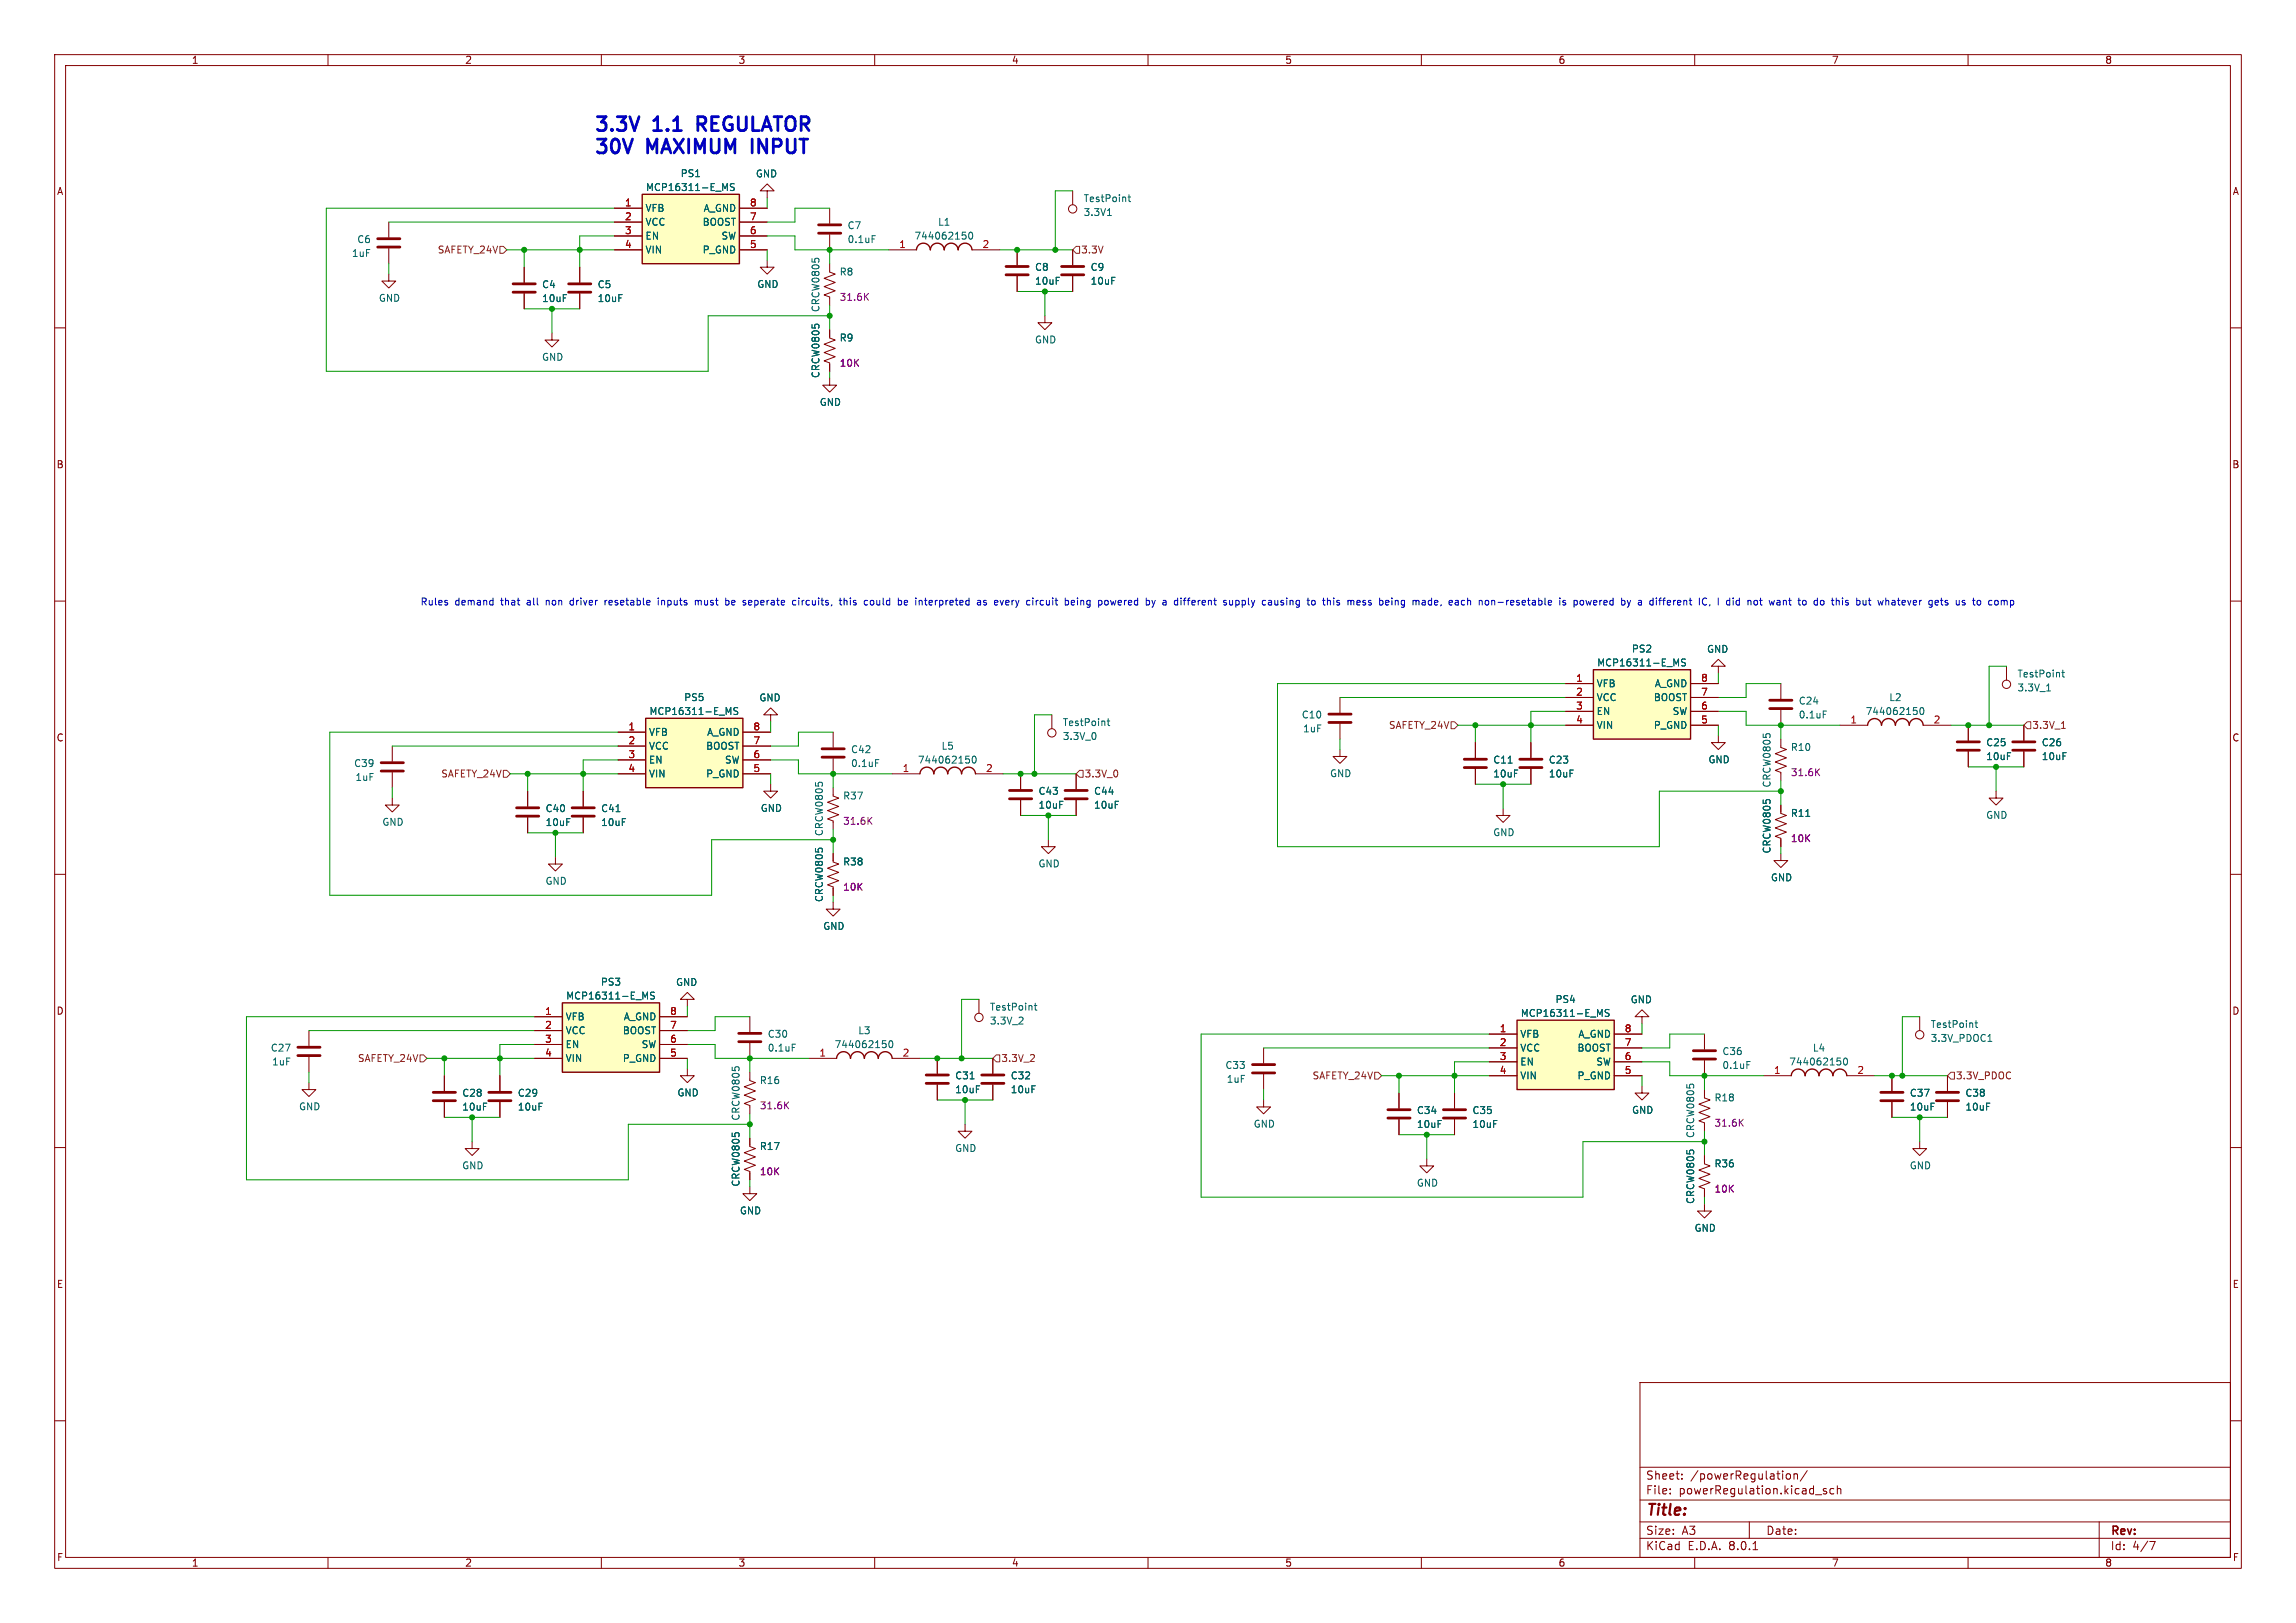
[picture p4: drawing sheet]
<svg xmlns="http://www.w3.org/2000/svg" width="420mm" height="297mm" viewBox="0 0 420 297" stroke-linecap="round" stroke-linejoin="round" font-family="sans-serif">
<defs><g id="words">
<g font-size="3.5" fill="#0000c2">
<text x="108.6" y="24.2">3.3V</text>
<text x="108.6" y="28.3">30V</text>
<text x="118.6" y="28.3">MAXIMUM</text>
<text x="119.8" y="24.2">1.1</text>
<text x="128.8" y="24.2">REGULATOR</text>
<text x="138.7" y="28.3">INPUT</text>
</g>
<text font-size="2.8" fill="#840000" x="301" y="277.9">Title:</text>
<g font-size="2.1" fill="#840000">
<text x="301" y="273.7">File:</text>
<text x="301" y="271">Sheet:</text>
<text x="307.1" y="273.7">powerRegulation.kicad_sch</text>
<text x="309.2" y="271">/powerRegulation/</text>
<text x="301" y="281.1">Size:</text>
<text x="307.6" y="281.1">A3</text>
<text x="323" y="281.1">Date:</text>
<text x="386" y="281.3">Rev:</text>
<text x="301" y="283.9">KiCad</text>
<text x="308.7" y="283.9">E.D.A.</text>
<text x="316.3" y="283.9">8.0.1</text>
<text x="386" y="283.9">Id:</text>
<text x="390.1" y="283.9">4/7</text>
</g>
<g font-size="1.8" fill="#840000">
<text x="35" y="11.9">1</text>
<text x="85" y="11.9">2</text>
<text x="135" y="11.9">3</text>
<text x="185" y="11.9">4</text>
<text x="235" y="11.9">5</text>
<text x="285" y="11.9">6</text>
<text x="335" y="11.9">7</text>
<text x="385" y="11.9">8</text>
<text x="10.3" y="35.9">A</text>
<text x="408.3" y="35.9">A</text>
<text x="10.3" y="85.9">B</text>
<text x="408.2" y="85.9">B</text>
<text x="10.3" y="135.9">C</text>
<text x="408.2" y="135.9">C</text>
<text x="10.3" y="185.9">D</text>
<text x="408.2" y="185.9">D</text>
<text x="10.3" y="235.9">E</text>
<text x="408.3" y="235.9">E</text>
<text x="10.3" y="285.9">F</text>
<text x="35" y="286.9">1</text>
<text x="85" y="286.9">2</text>
<text x="135" y="286.9">3</text>
<text x="185" y="286.9">4</text>
<text x="235" y="286.9">5</text>
<text x="285" y="286.9">6</text>
<text x="335" y="286.9">7</text>
<text x="385" y="286.9">8</text>
<text x="408.3" y="285.9">F</text>
</g>
<g font-size="1.8" fill="#006464">
<text x="118.1" y="35.2">MCP16311-E_MS</text>
<text x="124.4" y="32.6">PS1</text>
<text x="138.2" y="32.7">GND</text>
<text x="118" y="39">VFB</text>
<text x="118" y="41.5">VCC</text>
<text x="128.4" y="41.5">BOOST</text>
<text x="128.6" y="39">A_GND</text>
<text x="171.5" y="41.5">L1</text>
<text x="198.1" y="39.7">3.3V1</text>
<text x="198.1" y="37.2">TestPoint</text>
<text x="64.3" y="47.2">1uF</text>
<text x="65.3" y="44.7">C6</text>
<text x="118" y="44">EN</text>
<text x="118" y="46.6">VIN</text>
<text x="128.4" y="46.6">P_GND</text>
<text x="131.9" y="44">SW</text>
<text x="154.9" y="42.1">C7</text>
<text x="154.9" y="44.7">0.1uF</text>
<text x="167.2" y="44">744062150</text>
<text x="99.1" y="52.9">C4</text>
<text x="109.2" y="52.9">C5</text>
<text x="138.4" y="52.9">GND</text>
<text x="153.5" y="50.6">R8</text>
<text x="189.2" y="49.8">C8</text>
<text x="189.2" y="52.3">10uF</text>
<text x="199.4" y="49.8">C9</text>
<text x="199.4" y="52.3">10uF</text>
<text x="69.2" y="55.4">GND</text>
<text x="99.1" y="55.5">10uF</text>
<text x="109.2" y="55.5">10uF</text>
<text x="150.1" y="57.2" transform="rotate(-90 150.1 57.2)">CRCW0805</text>
<text x="153.5" y="62.7">R9</text>
<text x="189.2" y="63">GND</text>
<text x="99.1" y="66.2">GND</text>
<text x="150.1" y="69.3" transform="rotate(-90 150.1 69.3)">CRCW0805</text>
<text x="149.9" y="74.5">GND</text>
<text x="298.4" y="119.6">PS2</text>
<text x="312.2" y="119.7">GND</text>
<text x="292" y="126">VFB</text>
<text x="292.1" y="122.1">MCP16311-E_MS</text>
<text x="302.6" y="126">A_GND</text>
<text x="368.9" y="124.2">TestPoint</text>
<text x="118.7" y="131">MCP16311-E_MS</text>
<text x="125.1" y="128.5">PS5</text>
<text x="138.8" y="128.5">GND</text>
<text x="238" y="131.7">C10</text>
<text x="292" y="128.5">VCC</text>
<text x="292" y="131">EN</text>
<text x="302.4" y="128.5">BOOST</text>
<text x="305.9" y="131">SW</text>
<text x="328.9" y="129.1">C24</text>
<text x="328.9" y="131.7">0.1uF</text>
<text x="341.2" y="131">744062150</text>
<text x="345.5" y="128.5">L2</text>
<text x="368.9" y="126.7">3.3V_1</text>
<text x="118.6" y="134.8">VFB</text>
<text x="118.6" y="137.4">VCC</text>
<text x="129.1" y="137.4">BOOST</text>
<text x="129.3" y="134.8">A_GND</text>
<text x="172.1" y="137.4">L5</text>
<text x="194.3" y="135.6">3.3V_0</text>
<text x="194.3" y="133.1">TestPoint</text>
<text x="238.3" y="134.2">1uF</text>
<text x="292" y="133.6">VIN</text>
<text x="302.4" y="133.6">P_GND</text>
<text x="327.5" y="137.6">R10</text>
<text x="363.2" y="136.8">C25</text>
<text x="373.4" y="136.8">C26</text>
<text x="64.7" y="140.6">C39</text>
<text x="64.9" y="143.1">1uF</text>
<text x="118.6" y="139.9">EN</text>
<text x="118.6" y="142.5">VIN</text>
<text x="129.1" y="142.5">P_GND</text>
<text x="132.5" y="139.9">SW</text>
<text x="155.6" y="138">C42</text>
<text x="155.6" y="140.6">0.1uF</text>
<text x="167.8" y="139.9">744062150</text>
<text x="243.2" y="142.4">GND</text>
<text x="273.1" y="139.9">C11</text>
<text x="273.1" y="142.5">10uF</text>
<text x="283.2" y="139.9">C23</text>
<text x="283.2" y="142.5">10uF</text>
<text x="312.4" y="139.9">GND</text>
<text x="363.2" y="139.3">10uF</text>
<text x="373.4" y="139.3">10uF</text>
<text x="99.7" y="148.8">C40</text>
<text x="109.9" y="148.8">C41</text>
<text x="139.1" y="148.8">GND</text>
<text x="154.1" y="146.5">R37</text>
<text x="189.9" y="145.6">C43</text>
<text x="189.9" y="148.2">10uF</text>
<text x="200" y="145.6">C44</text>
<text x="200" y="148.2">10uF</text>
<text x="324.1" y="144.2" transform="rotate(-90 324.1 144.2)">CRCW0805</text>
<text x="327.5" y="149.7">R11</text>
<text x="69.8" y="151.3">GND</text>
<text x="99.7" y="151.4">10uF</text>
<text x="109.9" y="151.4">10uF</text>
<text x="150.7" y="153.1" transform="rotate(-90 150.7 153.1)">CRCW0805</text>
<text x="273" y="153.2">GND</text>
<text x="363.2" y="150">GND</text>
<text x="154.1" y="158.6">R38</text>
<text x="189.9" y="158.9">GND</text>
<text x="323.8" y="161.5">GND</text>
<text x="324.1" y="156.3" transform="rotate(-90 324.1 156.3)">CRCW0805</text>
<text x="99.7" y="162.1">GND</text>
<text x="150.7" y="165.2" transform="rotate(-90 150.7 165.2)">CRCW0805</text>
<text x="150.5" y="170.4">GND</text>
<text x="103.5" y="183.1">MCP16311-E_MS</text>
<text x="109.8" y="180.6">PS3</text>
<text x="123.6" y="180.6">GND</text>
<text x="181" y="185.1">TestPoint</text>
<text x="284.4" y="183.7">PS4</text>
<text x="298.2" y="183.8">GND</text>
<text x="103.4" y="186.9">VFB</text>
<text x="103.4" y="189.5">VCC</text>
<text x="103.4" y="192">EN</text>
<text x="113.8" y="189.5">BOOST</text>
<text x="114" y="186.9">A_GND</text>
<text x="117.3" y="192">SW</text>
<text x="140.3" y="190.1">C30</text>
<text x="152.6" y="192">744062150</text>
<text x="156.9" y="189.5">L3</text>
<text x="181" y="187.7">3.3V_2</text>
<text x="278" y="190.1">VFB</text>
<text x="278.1" y="186.3">MCP16311-E_MS</text>
<text x="288.6" y="190.1">A_GND</text>
<text x="353.1" y="190.9">3.3V_PDOC1</text>
<text x="353.1" y="188.3">TestPoint</text>
<text x="49.4" y="192.6">C27</text>
<text x="49.7" y="195.2">1uF</text>
<text x="103.4" y="194.5">VIN</text>
<text x="113.8" y="194.5">P_GND</text>
<text x="140.3" y="192.6">0.1uF</text>
<text x="174.6" y="197.7">C31</text>
<text x="184.8" y="197.7">C32</text>
<text x="224.1" y="195.8">C33</text>
<text x="278" y="192.6">VCC</text>
<text x="278" y="195.2">EN</text>
<text x="278" y="197.7">VIN</text>
<text x="288.5" y="197.7">P_GND</text>
<text x="288.5" y="192.6">BOOST</text>
<text x="291.9" y="195.2">SW</text>
<text x="315" y="193.3">C36</text>
<text x="315" y="195.8">0.1uF</text>
<text x="327.2" y="195.2">744062150</text>
<text x="331.5" y="192.6">L4</text>
<text x="54.6" y="203.4">GND</text>
<text x="84.5" y="200.9">C28</text>
<text x="84.5" y="203.4">10uF</text>
<text x="94.6" y="200.9">C29</text>
<text x="94.6" y="203.4">10uF</text>
<text x="123.8" y="200.8">GND</text>
<text x="138.9" y="198.6">R16</text>
<text x="174.6" y="200.3">10uF</text>
<text x="184.8" y="200.3">10uF</text>
<text x="224.3" y="198.3">1uF</text>
<text x="313.5" y="201.8">R18</text>
<text x="349.3" y="200.9">C37</text>
<text x="349.3" y="203.4">10uF</text>
<text x="359.4" y="200.9">C38</text>
<text x="359.4" y="203.4">10uF</text>
<text x="135.5" y="205.2" transform="rotate(-90 135.5 205.2)">CRCW0805</text>
<text x="229.2" y="206.6">GND</text>
<text x="259.1" y="204.1">C34</text>
<text x="259.1" y="206.6">10uF</text>
<text x="269.3" y="204.1">C35</text>
<text x="269.3" y="206.6">10uF</text>
<text x="298.4" y="204">GND</text>
<text x="310.1" y="208.4" transform="rotate(-90 310.1 208.4)">CRCW0805</text>
<text x="84.5" y="214.2">GND</text>
<text x="138.9" y="210.6">R17</text>
<text x="174.6" y="211">GND</text>
<text x="313.5" y="213.8">R36</text>
<text x="349.2" y="214.2">GND</text>
<text x="135.5" y="217.2" transform="rotate(-90 135.5 217.2)">CRCW0805</text>
<text x="259.1" y="217.3">GND</text>
<text x="310.1" y="220.4" transform="rotate(-90 310.1 220.4)">CRCW0805</text>
<text x="135.3" y="222.4">GND</text>
<text x="309.9" y="225.6">GND</text>
</g>
<g font-size="1.8" fill="#a90000">
<text x="114.2" y="37.8">1</text>
<text x="114.2" y="40.4">2</text>
<text x="137.1" y="40.4">7</text>
<text x="137.1" y="37.8">8</text>
<text x="114.2" y="42.9">3</text>
<text x="114.2" y="45.5">4</text>
<text x="137.1" y="45.5">5</text>
<text x="137.1" y="42.9">6</text>
<text x="164.4" y="45.5">1</text>
<text x="179.6" y="45.5">2</text>
<text x="288.2" y="124.8">1</text>
<text x="311.1" y="124.8">8</text>
<text x="288.2" y="127.4">2</text>
<text x="288.2" y="129.9">3</text>
<text x="311.1" y="129.9">6</text>
<text x="311.1" y="127.4">7</text>
<text x="114.9" y="133.7">1</text>
<text x="114.9" y="136.3">2</text>
<text x="137.7" y="136.3">7</text>
<text x="137.7" y="133.7">8</text>
<text x="288.2" y="132.5">4</text>
<text x="311.1" y="132.5">5</text>
<text x="338.4" y="132.5">1</text>
<text x="353.6" y="132.5">2</text>
<text x="114.9" y="138.8">3</text>
<text x="114.9" y="141.4">4</text>
<text x="137.7" y="141.4">5</text>
<text x="137.7" y="138.8">6</text>
<text x="165" y="141.4">1</text>
<text x="180.3" y="141.4">2</text>
<text x="99.6" y="185.8">1</text>
<text x="122.5" y="185.8">8</text>
<text x="99.6" y="188.3">2</text>
<text x="99.6" y="190.9">3</text>
<text x="122.5" y="190.9">6</text>
<text x="122.5" y="188.3">7</text>
<text x="274.2" y="189">1</text>
<text x="274.2" y="191.5">2</text>
<text x="297.1" y="191.5">7</text>
<text x="297.1" y="189">8</text>
<text x="99.6" y="193.4">4</text>
<text x="122.5" y="193.4">5</text>
<text x="149.8" y="193.4">1</text>
<text x="165" y="193.4">2</text>
<text x="274.2" y="194.1">3</text>
<text x="274.2" y="196.6">4</text>
<text x="297.1" y="196.6">5</text>
<text x="297.1" y="194.1">6</text>
<text x="324.4" y="196.6">1</text>
<text x="339.7" y="196.6">2</text>
</g>
<g font-size="1.8" fill="#725600">
<text x="80" y="46.6">SAFETY_24V</text>
<text x="197.7" y="46.6">3.3V</text>
<text x="254" y="133.6">SAFETY_24V</text>
<text x="371.7" y="133.6">3.3V_1</text>
<text x="80.6" y="142.5">SAFETY_24V</text>
<text x="198.3" y="142.5">3.3V_0</text>
<text x="65.4" y="194.5">SAFETY_24V</text>
<text x="183.1" y="194.5">3.3V_2</text>
<text x="240" y="197.7">SAFETY_24V</text>
<text x="357.7" y="197.7">3.3V_PDOC</text>
</g>
<g font-size="1.8" fill="#840084">
<text x="153.5" y="55.2">31.6K</text>
<text x="153.5" y="67.3">10K</text>
<text x="327.5" y="142.2">31.6K</text>
<text x="154.1" y="151.1">31.6K</text>
<text x="327.5" y="154.3">10K</text>
<text x="154.1" y="163.2">10K</text>
<text x="138.9" y="203.2">31.6K</text>
<text x="313.5" y="206.4">31.6K</text>
<text x="138.9" y="215.3">10K</text>
<text x="313.5" y="218.4">10K</text>
</g>
<g font-size="1.8" fill="#0000c2">
<text x="76.8" y="110.9">Rules</text>
<text x="83.2" y="110.9">demand</text>
<text x="91.8" y="110.9">that</text>
<text x="96.7" y="110.9">all</text>
<text x="100.3" y="110.9">non</text>
<text x="104.9" y="110.9">driver</text>
<text x="111.5" y="110.9">resetable</text>
<text x="121.4" y="110.9">inputs</text>
<text x="128.4" y="110.9">must</text>
<text x="134.2" y="110.9">be</text>
<text x="137.6" y="110.9">seperate</text>
<text x="146.9" y="110.9">circuits,</text>
<text x="155.7" y="110.9">this</text>
<text x="160.4" y="110.9">could</text>
<text x="166.8" y="110.9">be</text>
<text x="170.2" y="110.9">interpreted</text>
<text x="181.7" y="110.9">as</text>
<text x="185" y="110.9">every</text>
<text x="191.1" y="110.9">circuit</text>
<text x="198.3" y="110.9">being</text>
<text x="204.6" y="110.9">powered</text>
<text x="213.5" y="110.9">by</text>
<text x="216.8" y="110.9">a</text>
<text x="219.2" y="110.9">different</text>
<text x="228.4" y="110.9">supply</text>
<text x="235.6" y="110.9">causing</text>
<text x="244.1" y="110.9">to</text>
<text x="247.2" y="110.9">this</text>
<text x="251.9" y="110.9">mess</text>
<text x="257.9" y="110.9">being</text>
<text x="264.2" y="110.9">made,</text>
<text x="271" y="110.9">each</text>
<text x="276.7" y="110.9">non-resetable</text>
<text x="291.6" y="110.9">is</text>
<text x="294.4" y="110.9">powered</text>
<text x="303.4" y="110.9">by</text>
<text x="306.6" y="110.9">a</text>
<text x="309" y="110.9">different</text>
<text x="318.2" y="110.9">IC,</text>
<text x="321.8" y="110.9">I</text>
<text x="323.6" y="110.9">did</text>
<text x="327.7" y="110.9">not</text>
<text x="331.9" y="110.9">want</text>
<text x="337.4" y="110.9">to</text>
<text x="340.4" y="110.9">do</text>
<text x="343.9" y="110.9">this</text>
<text x="348.6" y="110.9">but</text>
<text x="352.8" y="110.9">whatever</text>
<text x="362.2" y="110.9">gets</text>
<text x="367.4" y="110.9">us</text>
</g>
</g></defs>
<g fill="none" stroke="#840000" stroke-width=".18">
<path d="M10 10h400v277h-400zM12 12h396v273h-396zM60 10v2M110 10v2M160 10v2M210 10v2M260 10v2M310 10v2M360 10v2M10 60h2M140.3 47.6v1.3h1.3l-1.3 1.3-1.2-1.3h1.2M151.8 48.3v1.5l1 .4-2.1 .7 2.1 .8-2.1 .8 2.1 .7-2.1 .8 1.1 .4v1.5"/>
<path d="M191.1 57.8v1.3h1.3l-1.3 1.2-1.2-1.2h1.2M408 60h2M151.8 69.2v1.3h1.2l-1.2 1.3-1.3-1.3h1.3M151.8 60.3v1.5l1 .4-2.1 .8 2.1 .8-2.1 .7 2.1 .8-2.1 .7 1.1 .4v1.5M10 110h2M408 110h2M141 130.8h1.2l-1.2-1.3-1.3 1.3h1.3v1.3M10 160h2M408 160h2M81.3 196.9v2.7M125.7 182.9h1.3l-1.3-1.3-1.2 1.3h1.2v1.3M125.7 195.6v1.3h1.3l-1.3 1.2-1.2-1.2h1.2"/>
<path d="M148 193.7h5M163.2 193.7h5.1M171.4 193.7v2.8M171.4 198.5v2.8M179.1 182.9v2.5M181.6 193.7v2.8M181.6 198.5v2.8M10 210h2M81.3 201.7v2.8M176.5 205.7v1.3h1.3l-1.3 1.3-1.2-1.3h1.2M408 210h2M10 260h2"/>
<path d="M300 253h108v32h-108zM408 260h2M300 278.5h108M300 274.5h108M300 268.5h108M305.5 273.2v.2M305.5 272.5v.1M307.7 270.5v.2M307.7 269.8v.1M320 278.5v3M326.8 269.8l.4-.1 .3 .3v.4l-.1 .2-.4 .1-.2-.2M328.2 269.8l.2-.1 .3 .1 .1 .9"/>
<path d="M328.2 269.7v1M330.6 269.1l-1.3 1.9M332.1 273.5h1.1M334.1 272.5l-.4-.1-.2 .2 .1 .2 .5 .2v.3h-.6M335.4 272.5l-.4-.1-.3 .3v.4l.2 .2h.5M336.1 272.5l.2-.1 .4 .1v.9M336.1 271.9v1.5M384 278.5v6.5M60 285v2M110 285v2M160 285v2M210 285v2"/>
<path d="M260 285v2M300 281.5h108M310 285v2M320.7 283.6h.8M360 285v2M393.2 282.1h1l-.6 1.5"/>
<circle cx="179.1" cy="186.2" r=".76"/>
</g>
<path d="M158.3 54.2l.6 .8M158.9 53.7l-.8 .7" fill="none" stroke="#840084" stroke-width=".18"/>
<path d="M161.4 190.4h.6M161.9 190.9l.2 .3v.3l-.2 .2M162.7 190.6l.2-.2a.68 .68 0 0 1 .4 .7 .68 .68 0 0 1-.4 .6l-.3-.5zM177.5 197.4h.7M186.3 187.4h.8M187.1 186.2v.5M189.2 184h.5M189.4 183.6v1.1l.3 .2" fill="none" stroke="#006464" stroke-width=".18"/>
<path d="M79.2 199.9h4.1M169.4 198.2h4.1M169.4 196.7h4.1M179.6 198.2h4M179.6 196.7h4M79.2 201.4h4.1" fill="none" stroke="#840000" stroke-width=".51"/>
<path d="M153 193.7a1.27 1.27 0 0 1 1.3-1.2 1.27 1.27 0 0 1 1.3 1.2 1.27 1.27 0 0 1 1.2-1.2 1.27 1.27 0 0 1 1.3 1.2 1.27 1.27 0 0 1 1.3-1.2 1.27 1.27 0 0 1 1.3 1.2 1.27 1.27 0 0 1 1.2-1.2 1.27 1.27 0 0 1 1.3 1.2" fill="none" stroke="#840000" stroke-width=".25"/>
<path d="M118.1 131.4h17.8v12.7h-17.8z" fill="#ffffc2"/>
<path d="M118.1 131.4h17.8v12.7h-17.8zM168.3 141.6a1.27 1.27 0 0 1 1.2-1.2 1.27 1.27 0 0 1 1.3 1.2 1.27 1.27 0 0 1 1.3-1.2 1.27 1.27 0 0 1 1.3 1.2 1.27 1.27 0 0 1 1.2-1.2 1.27 1.27 0 0 1 1.3 1.2 1.27 1.27 0 0 1 1.3-1.2 1.27 1.27 0 0 1 1.2 1.2" fill="none" stroke="#840000" stroke-width=".25"/>
<g fill="none" stroke="#840000" stroke-width=".18">
<path d="M95.9 48.9v2.8M95.9 53.7v2.8M106 48.9v2.8M106 53.7v2.8M101 61v1.2h1.2l-1.2 1.3-1.3-1.3h1.3M113 134h5.1M113 136.5h5.1M113 139.1h5.1M135.9 134h5.1M135.9 136.5h5.1M135.9 139.1h5.1M152.4 134v2.8"/>
<path d="M152.4 138.8v2.8M192.4 130.8v2.6M113 141.6h5.1M135.9 141.6h5.1M141 143.5v1.3h1.2l-1.2 1.3-1.3-1.3h1.3M152.4 144.1v1.6l1 .4-2 .7 2 .8-2 .7 2 .8-2 .8 1 .3v1.6M152.4 156.2v1.5l1 .4-2 .8 2 .7-2 .8 2 .8-2 .7 1 .4v1.5M163.2 141.6h5.1M178.4 141.6h5.1M186.7 141.6v2.8M186.7 146.4v2.8M191.8 153.7v1.2h1.2l-1.2 1.3-1.3-1.3h1.3"/>
<path d="M196.8 141.6v2.8M196.8 146.4v2.8M152.4 165.1v1.3h1.3l-1.3 1.2-1.3-1.2h1.3M351.2 186.1v2.5"/>
<circle cx="192.4" cy="134.1" r=".76"/>
<circle cx="351.2" cy="189.4" r=".76"/>
</g>
<path d="M133.3 130.4l.4-.9v1.3M135 129.5h-.5l-.3 .2 .1 .3 .6 .3v.3l-.2 .2-.5-.1M160.2 139h.6M176.7 138.4h.6M177.1 138.9l.2 .2v.3l-.2 .2M178 138.4h.1a.68 .68 0 0 1 .5 .6 .68 .68 0 0 1-.5 .6 .84 .84 0 0 1-.1-1.2zM202.5 131.9h.5M202.7 131.5v1.1l.3 .2M361.3 187.2h.5M361.5 186.8v1.1l.3 .1M363.6 190.6h.8" fill="none" stroke="#006464" stroke-width=".18"/>
<path d="M93.9 53.5h4M93.9 51.9h4M104 53.5h4.1M104 51.9h4.1M150.4 138.6h4M150.4 137h4M184.7 146.2h4M184.7 144.7h4M194.8 146.2h4.1M194.8 144.7h4.1" fill="none" stroke="#840000" stroke-width=".51"/>
<path d="M159 150.1l.5 .7M159.5 149.6l-.7 .7" fill="none" stroke="#840084" stroke-width=".18"/>
<path d="M117.5 35.6h17.8v12.7h-17.8z" fill="#ffffc2"/>
<path d="M117.5 35.6h17.8v12.7h-17.8z" fill="none" stroke="#840000" stroke-width=".25"/>
<g fill="none" stroke="#840000" stroke-width=".18">
<path d="M112.4 38.1h5.1M135.3 38.1h5M140.3 34.9h1.3l-1.3-1.2-1.2 1.2h1.2v1.3M112.4 40.6h5.1M112.4 43.2h5.1M112.4 45.7h5.1M135.3 40.6h5M135.3 43.2h5M135.3 45.7h5M370.2 132.7v2.8M370.2 137.5v2.8M56.5 198.1v1.3h1.3l-1.3 1.3-1.3-1.3h1.3"/>
<path d="M137.2 196.2v1.5l1 .4-2.1 .8 2.1 .7-2.1 .8 2.1 .8-2.1 .7 1.1 .4v1.5M137.2 186.1v2.7M137.2 190.9v2.8M300.4 186.1h1.2l-1.2-1.3-1.3 1.3h1.3v1.2M356.2 196.9v2.7M356.2 201.7v2.8"/>
</g>
<path d="M132.6 34.5l.4-.9v1.3M134.3 33.7l-.5-.1-.2 .2 .1 .3 .6 .3v.3l-.2 .2-.5-.1M144.9 191.1h.6" fill="none" stroke="#006464" stroke-width=".18"/>
<path d="M368.2 137.3h4M368.2 135.8h4M135.1 190.6h4.1M135.1 189.1h4.1M354.2 199.9h4.1M354.2 201.4h4.1" fill="none" stroke="#840000" stroke-width=".51"/>
<path d="M143.7 202.2l.6 .7M144.3 201.6l-.8 .8" fill="none" stroke="#840084" stroke-width=".18"/>
<path d="M291.5 122.6h17.7v12.7h-17.7z" fill="#ffffc2"/>
<path d="M167.6 45.7a1.27 1.27 0 0 1 1.3-1.2 1.27 1.27 0 0 1 1.3 1.2 1.27 1.27 0 0 1 1.2-1.2 1.27 1.27 0 0 1 1.3 1.2 1.27 1.27 0 0 1 1.3-1.2 1.27 1.27 0 0 1 1.3 1.2 1.27 1.27 0 0 1 1.2-1.2 1.27 1.27 0 0 1 1.3 1.2M291.5 122.6h17.7v12.7h-17.7z" fill="none" stroke="#840000" stroke-width=".25"/>
<g fill="none" stroke="#840000" stroke-width=".18">
<path d="M196.2 34.9v2.6M71.1 50.2v1.2h1.3l-1.3 1.3-1.3-1.3h1.3M71.1 40.6v2.8M71.1 45.5v2.8M162.6 45.7h5M177.8 45.7h5.1M71.8 136.5v2.8M245.1 127.6v2.8M245.1 132.5v2.8M286.4 125.1h5.1M286.4 127.6h5.1M286.4 130.2h5.1"/>
<path d="M286.4 132.7h5.1M309.2 125.1h5.1M309.2 127.6h5.1M309.2 130.2h5.1M309.2 132.7h5.1M71.8 146.1v1.2h1.2l-1.2 1.3-1.3-1.3h1.3M71.8 141.4v2.7M106.7 144.8v2.8M106.7 149.6v2.8M56.5 188.6v2.8M56.5 193.4v2.8M91.4 196.9v2.7"/>
<path d="M86.4 208.9v1.3h1.2l-1.2 1.3-1.3-1.3h1.3M91.4 201.7v2.8"/>
<circle cx="196.2" cy="38.2" r=".76"/>
</g>
<path d="M202.6 39.4h.7M206.3 36.1h.5M206.5 35.6v1.1l.3 .2M176 42.5h.7M176.5 43l.2 .2v.3l-.2 .3M177.4 42.6l.1-.1a.68 .68 0 0 1 .4 .6 .68 .68 0 0 1-.4 .7 .84 .84 0 0 1-.1-1.2zM306.6 121.5l.4-.9v1.3M308.3 120.7l-.5-.1-.2 .1v.4l.6 .2 .1 .3-.2 .3-.5-.1M112.7 148.5h.7" fill="none" stroke="#006464" stroke-width=".18"/>
<path d="M69.1 45.2h4.1M69.1 43.7h4.1M69.7 139.6h4.1M243.1 132.2h4M243.1 130.7h4M69.7 141.1h4.1M104.6 149.4h4.1M104.6 147.8h4.1M54.5 193.2h4M54.5 191.6h4M89.4 199.9h4.1M89.4 201.4h4.1" fill="none" stroke="#840000" stroke-width=".51"/>
<path d="M102.9 183.5h17.7v12.7h-17.7z" fill="#ffffc2"/>
<path d="M341.6 132.7a1.27 1.27 0 0 1 1.3-1.2 1.27 1.27 0 0 1 1.3 1.2 1.27 1.27 0 0 1 1.2-1.2 1.27 1.27 0 0 1 1.3 1.2 1.27 1.27 0 0 1 1.3-1.2 1.27 1.27 0 0 1 1.2 1.2 1.27 1.27 0 0 1 1.3-1.2 1.27 1.27 0 0 1 1.3 1.2M102.9 183.5h17.7v12.7h-17.7z" fill="none" stroke="#840000" stroke-width=".25"/>
<g fill="none" stroke="#840000" stroke-width=".18">
<path d="M151.8 38.1v2.8M151.8 42.9v2.8M186.1 45.7v2.8M186.1 50.5v2.8M196.2 45.7v2.8M196.2 50.5v2.8M314.3 134.6v1.3h1.3l-1.3 1.3-1.2-1.3h1.2M325.8 135.3v1.5l1 .4-2.1 .7 2.1 .8-2.1 .7 2.1 .8-2.1 .8 1.1 .4v1.5M325.8 125.1v2.8M325.8 129.9v2.8M336.5 132.7h5.1M351.8 132.7h5.1"/>
<path d="M360 132.7v2.8M360 137.5v2.8M367 121.9v2.6M96.5 144.8v2.8M96.5 149.6v2.8M101.6 156.8v1.3h1.3l-1.3 1.3-1.3-1.3h1.3M325.8 147.3v1.5l1 .4-2.1 .8 2.1 .7-2.1 .8 2.1 .8-2.1 .7 1.1 .4v1.5M325.8 156.2v1.3h1.2l-1.2 1.3-1.3-1.3h1.3M365.1 144.8v1.3h1.3l-1.3 1.2-1.2-1.2h1.2M97.8 186.1h5.1M97.8 188.6h5.1M97.8 191.1h5.1"/>
<path d="M97.8 193.7h5.1M120.6 186.1h5.1M120.6 188.6h5.1M120.6 191.1h5.1M120.6 193.7h5.1"/>
<circle cx="367" cy="125.2" r=".76"/>
</g>
<path d="M159.5 43.1h.6M333.5 130.1h.6M350 129.5h.6M350.5 130l.2 .2v.3l-.2 .3M351.3 129.6l.2-.1a.68 .68 0 0 1 .4 .6 .68 .68 0 0 1-.4 .7l-.3-.5zM374.4 126.4h.7M377.1 123h.5M377.3 122.6v1.1l.3 .2M330.3 149.4h.7M118 182.5l.4-.9v1.2M119.7 181.6h-.5l-.2 .2 .1 .3 .6 .2v.4l-.2 .1h-.5" fill="none" stroke="#006464" stroke-width=".18"/>
<path d="M149.7 42.7h4.1M149.7 41.1h4.1M184 50.3h4.1M184 48.8h4.1M194.2 50.3h4M194.2 48.8h4M323.7 129.7h4.1M323.7 128.1h4.1M358 137.3h4.1M358 135.8h4.1M94.5 149.4h4.1M94.5 147.8h4.1" fill="none" stroke="#840000" stroke-width=".51"/>
<path d="M332.3 141.2l.6 .8M332.9 140.7l-.8 .7" fill="none" stroke="#840084" stroke-width=".18"/>
<path d="M277.5 186.7h17.8v12.7h-17.8z" fill="#ffffc2"/>
<path d="M277.5 186.7h17.8v12.7h-17.8zM327.7 196.9a1.27 1.27 0 0 1 1.2-1.3 1.27 1.27 0 0 1 1.3 1.3 1.27 1.27 0 0 1 1.3-1.3 1.27 1.27 0 0 1 1.2 1.3 1.27 1.27 0 0 1 1.3-1.3 1.27 1.27 0 0 1 1.3 1.3 1.27 1.27 0 0 1 1.2-1.3 1.27 1.27 0 0 1 1.3 1.3" fill="none" stroke="#840000" stroke-width=".25"/>
<g fill="none" stroke="#840000" stroke-width=".18">
<path d="M112.4 38.1h5.1M135.3 38.1h5M95.9 48.9v2.8M95.9 53.7v2.8M106 48.9v2.8M106 53.7v2.8M112.4 40.6h5.1M112.4 43.2h5.1M112.4 45.7h5.1M135.3 40.6h5M135.3 43.2h5M135.3 45.7h5"/>
<path d="M186.1 45.7v2.8M186.1 50.5v2.8M196.2 45.7v2.8M196.2 50.5v2.8M151.8 60.3v1.3M151.8 66.7v1.2M113 134h5.1M113 136.5h5.1M113 139.1h5.1M135.9 134h5.1M135.9 136.5h5.1M135.9 139.1h5.1"/>
<path d="M245.1 137.2v1.2h1.3l-1.3 1.3-1.3-1.3h1.3M269.9 135.9v2.8M280 135.9v2.8M286.4 125.1h5.1M286.4 127.6h5.1M286.4 130.2h5.1M286.4 132.7h5.1M309.2 125.1h5.1M309.2 127.6h5.1M309.2 130.2h5.1M309.2 132.7h5.1M314.3 121.9h1.3l-1.3-1.2-1.2 1.2h1.2v1.3"/>
<path d="M360 132.7v2.8M360 137.5v2.8M370.2 132.7v2.8M370.2 137.5v2.8M96.5 144.8v2.8M96.5 149.6v2.8M106.7 144.8v2.8M106.7 149.6v2.8M113 141.6h5.1M135.9 141.6h5.1M152.4 156.2v1.3M186.7 141.6v2.8"/>
<path d="M186.7 146.4v2.8M196.8 141.6v2.8M196.8 146.4v2.8M269.9 140.7v2.8M275 148v1.2h1.2l-1.2 1.3-1.3-1.3h1.3M280 140.7v2.8M325.8 147.3v1.3M325.8 153.7v1.2M152.4 162.6v1.2M81.3 196.9v2.7M91.4 196.9v2.7M97.8 186.1h5.1"/>
<path d="M97.8 188.6h5.1M97.8 191.1h5.1M97.8 193.7h5.1M120.6 186.1h5.1M120.6 188.6h5.1M120.6 191.1h5.1M120.6 193.7h5.1M171.4 193.7v2.8M171.4 198.5v2.8M181.6 193.7v2.8M181.6 198.5v2.8M231.1 191.8v2.8"/>
<path d="M231.1 196.6v2.8M272.4 189.2h5.1M272.4 191.8h5.1M272.4 194.3h5.1M272.4 196.9h5.1M295.3 189.2h5.1M295.3 191.8h5.1M295.3 194.3h5.1M295.3 196.9h5.1M300.4 198.8v1.2h1.2l-1.2 1.3-1.3-1.3h1.3M311.8 199.4v1.5l1 .4-2 .8 2 .7-2 .8 2 .7-2 .8 1 .4v1.5M311.8 189.2v2.8"/>
<path d="M311.8 194.1v2.8M322.6 196.9h5.1M337.8 196.9h5.1M346.1 196.9v2.7M356.2 196.9v2.7M81.3 201.7v2.8M91.4 201.7v2.8M137.2 208.3v1.5l1 .4-2.1 .7 2.1 .8-2.1 .8 2.1 .7-2.1 .8 1.1 .4v1.5M137.2 217.2v1.2h1.2l-1.2 1.3-1.3-1.3h1.3M231.1 201.3v1.3h1.3l-1.3 1.2-1.2-1.2h1.2M255.9 200v2.8M255.9 204.9v2.7"/>
<path d="M261 212.1v1.3h1.3l-1.3 1.2-1.3-1.2h1.3M266.1 200v2.8M266.1 204.9v2.7M311.8 211.5v1.5l1 .4-2 .7 2 .8-2 .7 2 .8-2 .8 1 .4v1.5M346.1 201.7v2.8M351.2 208.9v1.3h1.2l-1.2 1.3-1.3-1.3h1.3M356.2 201.7v2.8M311.8 220.3v1.3h1.3l-1.3 1.3-1.3-1.3h1.3"/>
</g>
<g fill="none" stroke="#006464" stroke-width=".18">
<path d="M132.6 34.5l.4-.9v1.3M134.3 33.7l-.5-.1-.2 .2 .1 .3 .6 .3v.3l-.2 .2-.5-.1M133.3 130.4l.4-.9v1.3M135 129.5h-.5l-.3 .2 .1 .3 .6 .3v.3l-.2 .2-.5-.1M275.9 139.6h.7M306.6 121.5l.4-.9v1.3M308.3 120.7l-.5-.1-.2 .1v.4l.6 .2 .1 .3-.2 .3-.5-.1M112.7 148.5h.7M330.3 149.4h.7M118 182.5l.4-.9v1.2M119.7 181.6h-.5l-.2 .2 .1 .3 .6 .2v.4l-.2 .1h-.5M177.5 197.4h.7"/>
<path d="M292.6 185.6l.5-.9v1.3M294.3 184.8l-.4-.1-.3 .3 .1 .3 .6 .2v.4l-.2 .1-.5-.1M319.5 194.3h.7M336.1 193.6h.6M336.5 194.1l.2 .2v.3l-.2 .3M337.3 193.7l.2-.1a.68 .68 0 0 1 .5 .7 .68 .68 0 0 1-.5 .6l-.3-.5z"/>
</g>
<g fill="none" stroke="#840000" stroke-width=".51">
<path d="M267.8 138.9h4.1M278 138.9h4.1M267.8 140.5h4.1M278 140.5h4.1M229.1 196.3h4.1M229.1 194.8h4.1M309.8 193.8h4M309.8 192.3h4M344 199.9h4.1M253.9 204.6h4M253.9 203.1h4M264 204.6h4.1"/>
<path d="M264 203.1h4.1M344 201.4h4.1"/>
</g>
<path d="M318.3 205.4l.6 .7M318.9 204.8l-.7 .7" fill="none" stroke="#840084" stroke-width=".18"/>
<g fill="none" stroke="#725600" stroke-width=".18">
<path d="M91.4 45.1h.7l.6 .6-.6 .7h-.7zM196.8 45.1h.7v1.3h-.7l-.6-.7zM265.4 132.1h.7l.6 .6-.6 .7h-.7zM370.8 132.1h.7v1.3h-.7l-.6-.7zM377.1 133.3h.7M92.1 141h.6l.6 .6-.6 .6h-.6zM197.5 141h.6v1.2h-.6l-.7-.6zM76.8 193h.7l.6 .7-.6 .6h-.7zM182.2 193h.7v1.3h-.7l-.6-.6zM188.4 194.3h.8M189.2 193.1v.4M251.5 196.2h.6l.6 .7-.6 .6h-.6z"/>
<path d="M356.2 196.9l.7-.7h.6v1.3h-.6z"/>
</g>
<path d="M127.7 22.7h.9M128.6 21.4h-.9v2.5M137.6 25.4v2.6" fill="none" stroke="#0000c2" stroke-width=".51"/>
<g fill="none" stroke="#0000c2" stroke-width=".18">
<path d="M90.1 109.9h.1M90.2 109.4v1.3M90.2 110.7h-.1M104.4 109.9l-.1 .2 .1 .6M110.7 109.9v.8M111 109.9l-.3 .2M120.4 109.4v.2M120.4 109.9v.8M127.2 110l.4-.1 .1 .1M127.2 109.9v.8M127.7 110v.7M127.9 109.9l-.2 .1"/>
<path d="M132.8 109.9h.3l.3 .2-.2 .6h-.4M137.1 109.9l-.2 .1v.5l.2 .2M137.5 110.2l-.6 .1M145 110.5l.2 .2h.4M145.6 109.9h-.4l-.2 .2M146.1 109.4v.2M146.1 109.9v.8M153.5 109.9h.5M153.7 109.4v1.1l.3 .2M154.4 110l.2-.1h.3v.8M154.4 109.4v1.3M159.8 110.1l-.2-.2h-.3l-.1 .2 .1 .6h.3l.2-.2"/>
<path d="M165.4 110.3l.6-.1v-.3h-.4l-.2 .1 .1 .7h.5M169.1 109.9h.5M169.3 109.4v1.1l.3 .2M179 109.9h.2l.2 .1v.7M179.4 110.7h-.4M179.4 110.2h-.4M180.4 109.9h-.3l-.2 .1 .1 .2 .4 .1v.4h-.5M184 109.9h.5M184 110.7h.5M184.6 110.2l-.6 .1M190.8 109.9h-.3l-.2 .2v.5l.5 .1M196.1 109.9h.4l.1 .3-.6 .1"/>
<path d="M196.5 110.7h-.4M197.1 109.4v.2M197.1 109.9v.8M197.7 109.9v.8M197.9 109.9l-.2 .1M203.1 109.9l.3 .8 .2-.6 .3 .6 .2-.8M213.1 109.9h-.3M213.2 110.2h-.3l-.2 .2 .1 .3h.4M216 109.4v.2M216 109.9v.8M218.2 109.9h.2l.2 .1M218.6 110.7h-.4"/>
<path d="M218.6 110.2l-.6 .1M226.1 109.9h.3l.3 .2-.1 .6h-.5M227.2 109.9h.4l.2 .2M227.2 109.9v1.2M227.8 110.5l-.2 .2h-.4M234.8 109.9h-.3l-.2 .1 .1 .2 .4 .1v.4h-.5M241.9 109.9h.5M242.2 110.7h.2M242.8 110l.2-.1h.3l.1 .8M242.8 109.4v1.3M246.6 109.9v.8M246.6 109.9v.1"/>
<path d="M250.4 109.9h.4M250.4 110.2l.5 .3-.1 .2h-.4M256.5 109.9h.4M256.9 110.7h-.4M256.9 109.9v1l-.1 .2h-.3M262.6 109.9h.4v.3l-.6 .1M263 110.7h-.4M263.6 110.7l-.1 .2M275.6 109.9v.8M276 109.9l-.4 .2M287.9 109.9h.4l.2 .2-.1 .6h-.5M289.1 110l.2-.1 .3 .1 .1 .5-.1 .2h-.3l-.2-.1z"/>
<path d="M290.1 109.9l.3 .8 .2-.6 .2 .6 .3-.8M293.4 109.9h.4l.2 .1M293.4 110.7h.5M294 110.2l-.6 .1M302.4 109.9h-.4l-.2 .2 .1 .6h.5M302.4 109.4v1.3M308.2 109.9h.3M315.9 110.6l.2 .1h.3M316.4 109.9h-.3l-.2 .1M316.4 109.4v1.3M317 109.4v.2M317 109.9v.8"/>
<path d="M317.8 109.9l-.2 .2v.4l.2 .2M320.9 110.6l.2 .1h.3M321.4 109.9h-.3l-.2 .1M326.4 109.9l.4 .1v.7M336.1 109.9l.3 .1v.7M339.6 110.7h.4M339.6 109.4v1.3M340 109.9h-.4M347.1 109.9h.5M347.3 109.4v1.1l.3 .2M348.1 109.9l-.2 .1v.5l.2 .2M348.5 110.2l-.6 .1"/>
<path d="M360.8 109.9h.5M361 109.4v1.1l.3 .2M361.7 110v.6M366.1 109.9h.3l.2 .1M366.6 110v.7M367 109.9l-.4 .1"/>
</g>
<g fill="none" stroke="#009600" stroke-width=".18">
<path d="M112.4 38.1h-52.7v29.8h69.8v-10.1h22.3M140.3 36.2v1.9M151.8 38.1h-6.4v2.5h-5.1M196.2 34.9h-3.2v10.8M71.1 40.6h41.3M71.1 48.3v1.9M92.7 45.7h19.7M95.9 56.5h10.1M95.9 45.7v3.2M101 56.5v4.5M112.4 43.2h-6.4v5.7M140.3 43.2h5.1v2.5h17.2"/>
<path d="M140.3 45.7v1.9M151.8 45.7v2.6M151.8 55.9v4.4M182.9 45.7h13.3M186.1 53.3h10.1M191.1 53.3v4.5M151.8 67.9v1.3M71.8 136.5h41.2M113 134h-52.7v29.8h69.9v-10.1h22.2M113 139.1h-6.3v5.7M141 139.1h5v2.5h17.2M141 132.1v1.9"/>
<path d="M152.4 134h-6.4v2.5h-5M192.4 130.8h-3.2v10.8M245.1 127.6h41.3M245.1 135.3v1.9M266.7 132.7h19.7M269.9 132.7v3.2M286.4 130.2h-6.4v5.7M286.4 125.1h-52.7v29.8h69.8v-10.1h22.3M314.3 130.2h5.1v2.5h17.1M314.3 123.2v1.9M314.3 132.7v1.9M325.8 132.7v2.6"/>
<path d="M325.8 125.1h-6.4v2.5h-5.1M356.9 132.7h13.3M367 121.9h-3.1v10.8M71.8 144.1v2M93.3 141.6h19.7M96.5 152.4h10.2M96.5 141.6v3.2M101.6 152.4v4.4M141 141.6v1.9M152.4 141.6v2.5M152.4 151.8v4.4M183.5 141.6h13.3"/>
<path d="M186.7 149.2h10.1M191.8 149.2v4.5M269.9 143.5h10.1M275 143.5v4.5M325.8 142.9v4.4M325.8 154.9v1.3M360 140.3h10.2M365.1 140.3v4.5M152.4 163.8v1.3M56.5 196.2v1.9M56.5 188.6h41.3M78.1 193.7h19.7"/>
<path d="M81.3 193.7v3.2M97.8 191.1h-6.4v5.8M97.8 186.1h-52.7v29.8h69.8v-10.2h22.3M125.7 184.2v1.9M125.7 193.7v1.9M125.7 191.1h5.1v2.6h17.2M137.2 193.7v2.5M137.2 186.1h-6.4v2.5h-5.1M168.3 193.7h13.3M179.1 182.9h-3.2v10.8M231.1 191.8h41.3M231.1 199.4v1.9"/>
<path d="M252.7 196.9h19.7M255.9 196.9v3.1M272.4 194.3h-6.3v5.7M272.4 189.2h-52.7v29.9h69.9v-10.2h22.2M300.4 194.3h5v2.6h17.2M300.4 187.3v1.9M300.4 196.9v1.9M311.8 189.2h-6.4v2.6h-5M311.8 196.9v2.5M342.9 196.9h13.3M351.2 186.1h-3.2v10.8M81.3 204.5h10.1"/>
<path d="M86.4 204.5v4.4M137.2 203.8v4.5M137.2 215.9v1.3M171.4 201.3h10.2M176.5 201.3v4.4M255.9 207.6h10.2M261 207.6v4.5M311.8 207v4.5M311.8 219.1v1.2M346.1 204.5h10.1M351.2 204.5v4.4"/>
</g>
<g fill="#009600" stroke="#009600" stroke-width=".18">
<circle cx="106.7" cy="141.6" r=".46"/>
<circle cx="106" cy="45.7" r=".46"/>
<circle cx="101" cy="56.5" r=".46"/>
<circle cx="152.4" cy="141.6" r=".46"/>
<circle cx="186.7" cy="141.6" r=".46"/>
<circle cx="152.4" cy="153.7" r=".46"/>
<circle cx="189.2" cy="141.6" r=".46"/>
<circle cx="96.5" cy="141.6" r=".46"/>
<circle cx="101.6" cy="152.4" r=".46"/>
<circle cx="137.2" cy="193.7" r=".46"/>
<circle cx="151.8" cy="57.8" r=".46"/>
<circle cx="95.9" cy="45.7" r=".46"/>
<circle cx="91.4" cy="193.7" r=".46"/>
<circle cx="86.4" cy="204.5" r=".46"/>
<circle cx="137.2" cy="205.7" r=".46"/>
<circle cx="81.3" cy="193.7" r=".46"/>
<circle cx="186.1" cy="45.7" r=".46"/>
<circle cx="151.8" cy="45.7" r=".46"/>
<circle cx="193" cy="45.7" r=".46"/>
<circle cx="191.1" cy="53.3" r=".46"/>
<circle cx="363.9" cy="132.7" r=".46"/>
<circle cx="360" cy="132.7" r=".46"/>
<circle cx="325.8" cy="144.8" r=".46"/>
<circle cx="365.1" cy="140.3" r=".46"/>
<circle cx="325.8" cy="132.7" r=".46"/>
<circle cx="255.9" cy="196.9" r=".46"/>
<circle cx="261" cy="207.6" r=".46"/>
<circle cx="266.1" cy="196.9" r=".46"/>
<circle cx="175.9" cy="193.7" r=".46"/>
<circle cx="171.4" cy="193.7" r=".46"/>
<circle cx="176.5" cy="201.3" r=".46"/>
<circle cx="191.8" cy="149.2" r=".46"/>
<circle cx="311.8" cy="196.9" r=".46"/>
<circle cx="351.2" cy="204.5" r=".46"/>
<circle cx="311.8" cy="208.9" r=".46"/>
<circle cx="346.1" cy="196.9" r=".46"/>
<circle cx="348" cy="196.9" r=".46"/>
<circle cx="275" cy="143.5" r=".46"/>
<circle cx="269.9" cy="132.7" r=".46"/>
<circle cx="280" cy="132.7" r=".46"/>
</g>
<use href="#words"/>
</svg>
